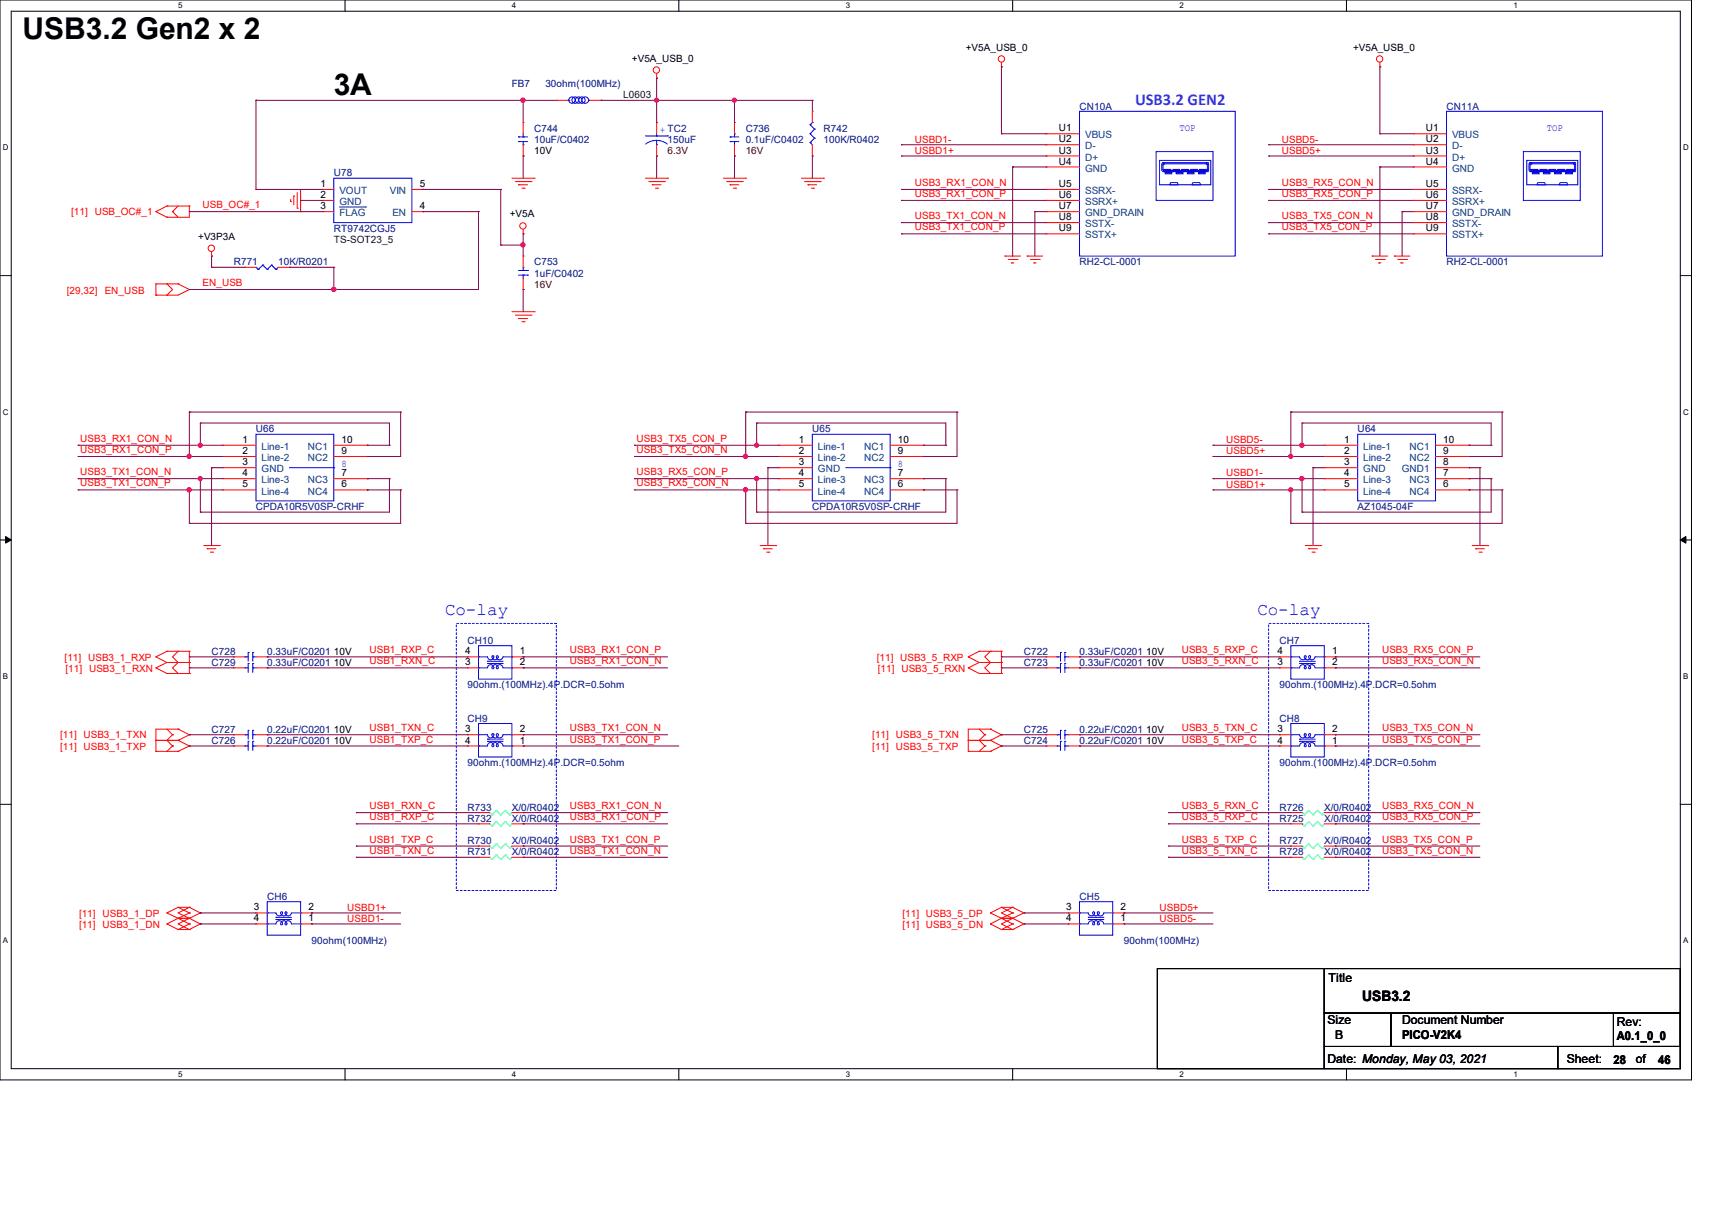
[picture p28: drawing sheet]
<svg xmlns="http://www.w3.org/2000/svg" width="297mm" height="210mm" viewBox="0 0 297 210" stroke-linecap="round" stroke-linejoin="round" font-family="sans-serif">
<defs><g id="words">
<g font-size="5.2">
<text x="3.9" y="6.8">USB3.2 Gen2 x 2</text>
<text x="57.9" y="16.4">3A</text>
</g>
<g font-size="3" fill="#00f">
<text x="77.2" y="106.7">Co-lay</text>
<text x="218.1" y="106.7">Co-lay</text>
</g>
<text font-size="2.9" fill="#8000ff" x="196.9" y="18.2">USB3.2 GEN2</text>
<text font-size="2.5" x="236.3" y="173.6">USB3.2</text>
<g font-size="2.1">
<text x="230.5" y="170.3">Title</text>
<text x="230.3" y="177.6">Size</text>
<text x="243.2" y="177.6">Document Number</text>
<text x="280.5" y="178">Rev:</text>
<text x="230.3" y="184.4">Date: Monday, May 03, 2021</text>
<text x="231.6" y="180.1">B</text>
<text x="243.2" y="180.2">PICO-V2K4</text>
<text x="271.8" y="184.4">Sheet:</text>
<text x="279.9" y="184.4">28</text>
<text x="280.5" y="180.4">A0.1_0_0</text>
<text x="283.8" y="184.4">of</text>
<text x="287.7" y="184.4">46</text>
</g>
<g font-size="1.7">
<text x="109.6" y="10.7">+V5A_USB_0</text>
<text x="167.6" y="8.8">+V5A_USB_0</text>
<text x="234.7" y="8.8">+V5A_USB_0</text>
<text x="183.7" y="22.8">U1</text>
<text x="247.3" y="22.8">U1</text>
<text x="92.7" y="26.7">10V</text>
<text x="183.7" y="24.7">U2</text>
<text x="183.7" y="26.6">U3</text>
<text x="183.7" y="28.5">U4</text>
<text x="247.3" y="24.7">U2</text>
<text x="247.3" y="26.6">U3</text>
<text x="247.3" y="28.5">U4</text>
<text x="55.6" y="34.3">2</text>
<text x="55.6" y="32.4">1</text>
<text x="72.8" y="32.4">5</text>
<text x="183.7" y="32.4">U5</text>
<text x="183.7" y="34.3">U6</text>
<text x="247.3" y="32.4">U5</text>
<text x="247.3" y="34.3">U6</text>
<text x="34.4" y="41.6">+V3P3A</text>
<text x="55.6" y="36.3">3</text>
<text x="72.8" y="36.3">4</text>
<text x="88.4" y="37.7">+V5A</text>
<text x="183.7" y="36.3">U7</text>
<text x="183.7" y="38.2">U8</text>
<text x="183.7" y="40.1">U9</text>
<text x="247.3" y="36.3">U7</text>
<text x="247.3" y="38.2">U8</text>
<text x="247.3" y="40.1">U9</text>
<text x="42.1" y="76.8">1</text>
<text x="59.3" y="76.8">10</text>
<text x="138.6" y="76.8">1</text>
<text x="155.8" y="76.8">10</text>
<text x="233.2" y="76.8">1</text>
<text x="250.4" y="76.8">10</text>
<text x="42.1" y="78.7">2</text>
<text x="42.1" y="80.7">3</text>
<text x="42.1" y="82.6">4</text>
<text x="59.3" y="78.7">9</text>
<text x="59.3" y="82.6">7</text>
<text x="138.6" y="78.7">2</text>
<text x="138.6" y="80.7">3</text>
<text x="138.6" y="82.6">4</text>
<text x="155.8" y="78.7">9</text>
<text x="155.8" y="82.6">7</text>
<text x="233.2" y="78.7">2</text>
<text x="233.2" y="80.7">3</text>
<text x="233.2" y="82.6">4</text>
<text x="250.4" y="78.7">9</text>
<text x="250.4" y="82.6">7</text>
<text x="250.4" y="80.7">8</text>
<text x="42.1" y="84.5">5</text>
<text x="59.3" y="84.5">6</text>
<text x="138.6" y="84.5">5</text>
<text x="155.8" y="84.5">6</text>
<text x="233.2" y="84.5">5</text>
<text x="250.4" y="84.5">6</text>
<text x="57.9" y="113.6">10V</text>
<text x="80.7" y="113.5">4</text>
<text x="90.2" y="113.5">1</text>
<text x="198.8" y="113.6">10V</text>
<text x="221.6" y="113.5">4</text>
<text x="231.1" y="113.5">1</text>
<text x="57.9" y="115.5">10V</text>
<text x="80.7" y="115.4">3</text>
<text x="90.2" y="115.4">2</text>
<text x="198.8" y="115.5">10V</text>
<text x="221.6" y="115.4">3</text>
<text x="231.1" y="115.4">2</text>
<text x="57.9" y="127.1">10V</text>
<text x="57.9" y="129">10V</text>
<text x="80.7" y="128.9">4</text>
<text x="80.7" y="127">3</text>
<text x="90.2" y="127">2</text>
<text x="90.2" y="128.9">1</text>
<text x="198.8" y="127.1">10V</text>
<text x="198.8" y="129">10V</text>
<text x="221.6" y="128.9">4</text>
<text x="221.6" y="127">3</text>
<text x="231.1" y="127">2</text>
<text x="231.1" y="128.9">1</text>
<text x="44" y="159.8">4</text>
<text x="44" y="157.9">3</text>
<text x="53.5" y="157.9">2</text>
<text x="53.5" y="159.8">1</text>
<text x="184.9" y="159.8">4</text>
<text x="184.9" y="157.9">3</text>
<text x="194.4" y="157.9">2</text>
<text x="194.4" y="159.8">1</text>
</g>
<g font-size="1.7" fill="#000080">
<text x="88.8" y="15.2">FB7</text>
<text x="94.6" y="15.2">30ohm(100MHz)</text>
<text x="92.7" y="22.9">C744</text>
<text x="129.4" y="22.9">C736</text>
<text x="142.9" y="22.9">R742</text>
<text x="187.3" y="19">CN10A</text>
<text x="250.9" y="19">CN11A</text>
<text x="92.7" y="24.8">10uF/C0402</text>
<text x="115.8" y="24.8">150uF</text>
<text x="129.4" y="24.8">0.1uF/C0402</text>
<text x="142.9" y="24.8">100K/R0402</text>
<text x="57.9" y="30.6">U78</text>
<text x="57.9" y="40.2">RT9742CGJ5</text>
<text x="40.6" y="46">R771</text>
<text x="48.3" y="46">10K/R0201</text>
<text x="92.7" y="46">C753</text>
<text x="92.7" y="48">1uF/C0402</text>
<text x="187.3" y="46">RH2-CL-0001</text>
<text x="250.9" y="46">RH2-CL-0001</text>
<text x="44.4" y="75">U66</text>
<text x="140.9" y="75">U65</text>
<text x="235.5" y="75">U64</text>
<text x="44.4" y="88.5">CPDA10R5V0SP-CRHF</text>
<text x="140.9" y="88.5">CPDA10R5V0SP-CRHF</text>
<text x="235.5" y="88.5">AZ1045-04F</text>
<text x="36.7" y="113.6">C728</text>
<text x="46.4" y="113.6">0.33uF/C0201</text>
<text x="81.1" y="111.7">CH10</text>
<text x="177.6" y="113.6">C722</text>
<text x="187.3" y="113.6">0.33uF/C0201</text>
<text x="222" y="111.7">CH7</text>
<text x="36.7" y="115.5">C729</text>
<text x="46.4" y="115.5">0.33uF/C0201</text>
<text x="81.1" y="119.4">90ohm.(100MHz).4P.DCR=0.5ohm</text>
<text x="177.6" y="115.5">C723</text>
<text x="187.3" y="115.5">0.33uF/C0201</text>
<text x="222" y="119.4">90ohm.(100MHz).4P.DCR=0.5ohm</text>
<text x="81.1" y="125.2">CH9</text>
<text x="222" y="125.2">CH8</text>
<text x="36.7" y="127.1">C727</text>
<text x="36.7" y="129">C726</text>
<text x="46.4" y="127.1">0.22uF/C0201</text>
<text x="46.4" y="129">0.22uF/C0201</text>
<text x="177.6" y="127.1">C725</text>
<text x="177.6" y="129">C724</text>
<text x="187.3" y="127.1">0.22uF/C0201</text>
<text x="187.3" y="129">0.22uF/C0201</text>
<text x="81.1" y="132.9">90ohm.(100MHz).4P.DCR=0.5ohm</text>
<text x="222" y="132.9">90ohm.(100MHz).4P.DCR=0.5ohm</text>
<text x="81.1" y="140.6">R733</text>
<text x="81.1" y="142.5">R732</text>
<text x="88.8" y="140.6">X/0/R0402</text>
<text x="88.8" y="142.5">X/0/R0402</text>
<text x="222" y="142.5">R725</text>
<text x="222" y="140.6">R726</text>
<text x="229.7" y="142.5">X/0/R0402</text>
<text x="229.7" y="140.6">X/0/R0402</text>
<text x="81.1" y="146.4">R730</text>
<text x="81.1" y="148.3">R731</text>
<text x="88.8" y="146.4">X/0/R0402</text>
<text x="88.8" y="148.3">X/0/R0402</text>
<text x="222" y="146.4">R727</text>
<text x="222" y="148.3">R728</text>
<text x="229.7" y="146.4">X/0/R0402</text>
<text x="229.7" y="148.3">X/0/R0402</text>
<text x="46.4" y="156">CH6</text>
<text x="187.3" y="156">CH5</text>
<text x="54.1" y="163.8">90ohm(100MHz)</text>
<text x="195" y="163.8">90ohm(100MHz)</text>
</g>
<g font-size="1.7" fill="#004000">
<text x="108.1" y="17.1">L0603</text>
<text x="57.9" y="42.2">TS-SOT23_5</text>
</g>
<g font-size="1.7" fill="#00f">
<text x="114.5" y="23">+ TC2</text>
<text x="204.6" y="22.6">TOP</text>
<text x="268.4" y="22.6">TOP</text>
<text x="59.3" y="80.9">8</text>
<text x="155.8" y="80.9">8</text>
</g>
<g font-size="1.7" fill="#400000">
<text x="115.8" y="26.7">6.3V</text>
<text x="129.4" y="26.7">16V</text>
<text x="92.7" y="49.9">16V</text>
</g>
<g font-size="1.7" fill="#f00">
<text x="158.7" y="24.7">USBD1-</text>
<text x="158.7" y="26.7">USBD1+</text>
<text x="222.4" y="24.7">USBD5-</text>
<text x="222.4" y="26.7">USBD5+</text>
<text x="158.7" y="32.3">USB3_RX1_CON_N</text>
<text x="158.7" y="34.2">USB3_RX1_CON_P</text>
<text x="222.4" y="32.3">USB3_RX5_CON_N</text>
<text x="222.4" y="34.2">USB3_RX5_CON_P</text>
<text x="12.4" y="37.3">[11] USB_OC#_1</text>
<text x="35.1" y="36.1">USB_OC#_1</text>
<text x="158.7" y="38">USB3_TX1_CON_N</text>
<text x="158.7" y="40">USB3_TX1_CON_P</text>
<text x="222.4" y="38">USB3_TX5_CON_N</text>
<text x="222.4" y="40">USB3_TX5_CON_P</text>
<text x="11.6" y="51.1">[29,32]</text>
<text x="18.2" y="51.1">EN_USB</text>
<text x="35.1" y="49.6">EN_USB</text>
<text x="13.9" y="76.6">USB3_RX1_CON_N</text>
<text x="110.4" y="76.6">USB3_TX5_CON_P</text>
<text x="212.7" y="76.8">USBD5-</text>
<text x="13.9" y="78.6">USB3_RX1_CON_P</text>
<text x="13.9" y="82.4">USB3_TX1_CON_N</text>
<text x="110.4" y="78.6">USB3_TX5_CON_N</text>
<text x="110.4" y="82.4">USB3_RX5_CON_P</text>
<text x="212.7" y="78.8">USBD5+</text>
<text x="212.7" y="82.6">USBD1-</text>
<text x="13.9" y="84.4">USB3_TX1_CON_P</text>
<text x="110.4" y="84.4">USB3_RX5_CON_N</text>
<text x="212.7" y="84.6">USBD1+</text>
<text x="64.1" y="113.3">USB1_RXP_C</text>
<text x="98.8" y="113.3">USB3_RX1_CON_P</text>
<text x="205" y="113.3">USB3_5_RXP_C</text>
<text x="239.8" y="113.3">USB3_RX5_CON_P</text>
<text x="11.2" y="114.6">[11] USB3_1_RXP</text>
<text x="11.4" y="116.5">[11] USB3_1_RXN</text>
<text x="64.1" y="115.2">USB1_RXN_C</text>
<text x="98.8" y="115.2">USB3_RX1_CON_N</text>
<text x="152.1" y="114.6">[11] USB3_5_RXP</text>
<text x="152.3" y="116.5">[11] USB3_5_RXN</text>
<text x="205" y="115.2">USB3_5_RXN_C</text>
<text x="239.8" y="115.2">USB3_RX5_CON_N</text>
<text x="10.5" y="128.1">[11] USB3_1_TXN</text>
<text x="10.5" y="130">[11] USB3_1_TXP</text>
<text x="64.1" y="126.8">USB1_TXN_C</text>
<text x="64.1" y="128.8">USB1_TXP_C</text>
<text x="98.8" y="126.8">USB3_TX1_CON_N</text>
<text x="98.8" y="128.8">USB3_TX1_CON_P</text>
<text x="151.3" y="128.1">[11] USB3_5_TXN</text>
<text x="151.3" y="130">[11] USB3_5_TXP</text>
<text x="205" y="126.8">USB3_5_TXN_C</text>
<text x="205" y="128.8">USB3_5_TXP_C</text>
<text x="239.8" y="126.8">USB3_TX5_CON_N</text>
<text x="239.8" y="128.8">USB3_TX5_CON_P</text>
<text x="64.1" y="140.3">USB1_RXN_C</text>
<text x="64.1" y="142.3">USB1_RXP_C</text>
<text x="98.8" y="140.3">USB3_RX1_CON_N</text>
<text x="98.8" y="142.3">USB3_RX1_CON_P</text>
<text x="205" y="140.3">USB3_5_RXN_C</text>
<text x="205" y="142.3">USB3_5_RXP_C</text>
<text x="239.8" y="140.3">USB3_RX5_CON_N</text>
<text x="239.8" y="142.3">USB3_RX5_CON_P</text>
<text x="64.1" y="146.1">USB1_TXP_C</text>
<text x="64.1" y="148.1">USB1_TXN_C</text>
<text x="98.8" y="146.1">USB3_TX1_CON_P</text>
<text x="98.8" y="148.1">USB3_TX1_CON_N</text>
<text x="205" y="146.1">USB3_5_TXP_C</text>
<text x="205" y="148.1">USB3_5_TXN_C</text>
<text x="239.8" y="146.1">USB3_TX5_CON_P</text>
<text x="239.8" y="148.1">USB3_TX5_CON_N</text>
<text x="13.7" y="159">[11] USB3_1_DP</text>
<text x="13.7" y="160.9">[11] USB3_1_DN</text>
<text x="60.2" y="157.9">USBD1+</text>
<text x="60.2" y="159.8">USBD1-</text>
<text x="156.6" y="159">[11] USB3_5_DP</text>
<text x="156.6" y="160.9">[11] USB3_5_DN</text>
<text x="201.2" y="159.8">USBD5-</text>
<text x="201.2" y="157.9">USBD5+</text>
</g>
<g font-size="1.7" fill="#004080">
<text x="188.3" y="24">VBUS</text>
<text x="188.3" y="25.9">D-</text>
<text x="188.3" y="27.9">D+</text>
<text x="188.3" y="29.8">GND</text>
<text x="251.9" y="24">VBUS</text>
<text x="251.9" y="25.9">D-</text>
<text x="251.9" y="27.9">D+</text>
<text x="251.9" y="29.8">GND</text>
<text x="58.9" y="35.6">GND</text>
<text x="58.9" y="33.7">VOUT</text>
<text x="67.6" y="33.7">VIN</text>
<text x="188.3" y="33.7">SSRX-</text>
<text x="188.3" y="35.6">SSRX+</text>
<text x="251.9" y="33.7">SSRX-</text>
<text x="251.9" y="35.6">SSRX+</text>
<text x="58.9" y="37.5">FLAG</text>
<text x="68.1" y="37.5">EN</text>
<text x="188.3" y="37.5">GND_DRAIN</text>
<text x="188.3" y="39.4">SSTX-</text>
<text x="188.3" y="41.4">SSTX+</text>
<text x="251.9" y="37.5">GND_DRAIN</text>
<text x="251.9" y="39.4">SSTX-</text>
<text x="251.9" y="41.4">SSTX+</text>
<text x="45.4" y="78">Line-1</text>
<text x="45.4" y="80">Line-2</text>
<text x="45.4" y="81.9">GND</text>
<text x="45.4" y="83.8">Line-3</text>
<text x="53.4" y="80">NC2</text>
<text x="53.4" y="83.8">NC3</text>
<text x="53.4" y="78">NC1</text>
<text x="141.9" y="78">Line-1</text>
<text x="141.9" y="80">Line-2</text>
<text x="141.9" y="81.9">GND</text>
<text x="141.9" y="83.8">Line-3</text>
<text x="149.9" y="80">NC2</text>
<text x="149.9" y="83.8">NC3</text>
<text x="149.9" y="78">NC1</text>
<text x="236.5" y="78">Line-1</text>
<text x="236.5" y="80">Line-2</text>
<text x="236.5" y="81.9">GND</text>
<text x="236.5" y="83.8">Line-3</text>
<text x="243.2" y="81.9">GND1</text>
<text x="244.6" y="80">NC2</text>
<text x="244.6" y="83.8">NC3</text>
<text x="244.6" y="78">NC1</text>
<text x="45.4" y="85.8">Line-4</text>
<text x="53.4" y="85.8">NC4</text>
<text x="141.9" y="85.8">Line-4</text>
<text x="149.9" y="85.8">NC4</text>
<text x="236.5" y="85.8">Line-4</text>
<text x="244.6" y="85.8">NC4</text>
</g>
<g font-size="1.4">
<text x="30.9" y="1.4">5</text>
<text x="88.8" y="1.4">4</text>
<text x="146.7" y="1.4">3</text>
<text x="204.6" y="1.4">2</text>
<text x="262.6" y="1.4">1</text>
<text x=".5" y="26.1">D</text>
<text x="292" y="26.1">D</text>
<text x=".5" y="71.9">C</text>
<text x="292" y="71.9">C</text>
<text x=".5" y="117.8">B</text>
<text x="292" y="117.8">B</text>
<text x=".5" y="163.6">A</text>
<text x="292" y="163.6">A</text>
<text x="30.9" y="186.8">5</text>
<text x="88.8" y="186.8">4</text>
<text x="146.7" y="186.8">3</text>
<text x="204.6" y="186.8">2</text>
<text x="262.6" y="186.8">1</text>
</g>
</g></defs>
<path d="M0 0h293.5v187.3h-293.5zM1.9 1.9h289.6v183.4h-289.6z" fill="none" stroke="#000" stroke-width=".17"/>
<g fill="#fff">
<path d="M30.9 .2h.8v1.5h-.8z"/>
<path d="M30.9 185.5h.8v1.6h-.8z"/>
</g>
<path d="M59.9 0v1.9M59.9 185.3v2" fill="none" stroke="#000" stroke-width=".17"/>
<g fill="#fff">
<path d="M88.8 .2h.8v1.5h-.8z"/>
<path d="M88.8 185.5h.8v1.6h-.8z"/>
</g>
<path d="M117.8 0v1.9M117.8 185.3v2" fill="none" stroke="#000" stroke-width=".17"/>
<g fill="#fff">
<path d="M146.7 .2h.8v1.5h-.8z"/>
<path d="M146.7 185.5h.8v1.6h-.8z"/>
</g>
<path d="M175.7 0v1.9M175.7 185.3v2" fill="none" stroke="#000" stroke-width=".17"/>
<g fill="#fff">
<path d="M204.6 .2h.8v1.5h-.8z"/>
<path d="M204.6 185.5h.8v1.6h-.8z"/>
</g>
<path d="M233.6 0v1.9M233.6 185.3v2" fill="none" stroke="#000" stroke-width=".17"/>
<g fill="#fff">
<path d="M262.6 .2h.7v1.5h-.7z"/>
<path d="M262.6 185.5h.7v1.6h-.7z"/>
<path d="M.5 24.8h1v1.6h-1z"/>
<path d="M292 24.8h1v1.6h-1z"/>
<path d="M.5 70.7h1v1.5h-1z"/>
<path d="M292 70.7h1v1.5h-1z"/>
</g>
<path d="M0 47.8h1.9M291.5 47.8h2" fill="none" stroke="#000" stroke-width=".17"/>
<g fill="#fff">
<path d="M.5 116.5h.9v1.6h-.9z"/>
<path d="M292 116.5h.9v1.6h-.9z"/>
</g>
<path d="M0 93.6h1.9M291.5 93.6h2" fill="none" stroke="#000" stroke-width=".17"/>
<path d="M1 93l.9 .6-.9 .6zM291.5 93.6l1-.6v1.2z" fill="#000" stroke="#000" stroke-width=".17"/>
<g fill="#fff">
<path d="M.5 162.4h.9v1.5h-.9z"/>
<path d="M292 162.4h.9v1.5h-.9z"/>
</g>
<path d="M0 139.5h1.9M291.5 139.5h2M200.8 168h28.9v17.3h-28.9zM229.7 175.7h11.6v5.8h-11.6zM229.7 168h61.8v7.7h-61.8zM241.3 175.7h50.2v5.8h-50.2zM279.9 175.7h11.6v5.8h-11.6zM229.7 181.5h40.6v3.8h-40.6zM270.3 181.5h21.2v3.8h-21.2z" fill="none" stroke="#000" stroke-width=".17"/>
<path d="M79.2 108.1h17.3v46.3h-17.3zM220.1 108.1h17.3v46.3h-17.3z" fill="none" stroke="#00f" stroke-width=".17" stroke-dasharray=".3 .3"/>
<g fill="none" stroke="#f00" stroke-width=".17">
<path d="M96.5 17.4h.1M96.5 17.4h2M102.3 17.4h2M104.3 17.4h.1M113.9 13.5h.1M113.9 12.7v.8M140.9 19.3h.1M140.9 19.3v2M173.7 11.6h.1M173.7 10.8v.8M239.4 11.6h.1M239.4 10.8v.8"/>
<path d="M27.1 36.7h.1M27.1 36.7l1.9 1M29 37.7h.1M29 35.7h.1M29 35.7h3.9M29 35.7l-1.9 1M29.9 36.7h.1M29.9 36.7l1 1M30.9 35.7l-1 1M32.9 35.7h.1M32.9 35.7v2h-3.9M50.4 35h.1"/>
<path d="M50.4 34.6v.4M51 34h.1M51 34v1.5M51.6 36.1h.1M51.6 33.4v2.7M52.2 36.7h.1M52.2 32.9v3.8M56 36.7h.1M56 34.8h.1M56 32.9h.1M56 32.9h1.9M56 34.8h1.9"/>
<path d="M56 36.7h1.9M71.5 32.9h1.9M71.5 36.7h1.9M73.4 36.7h.1M73.4 32.9h.1M88.8 30.9h3.9M89.4 31.5h2.7M90 32h.1M90 32h1.5M90.6 32.6h.3M90.8 21.3h.1M90.8 27.1h.1"/>
<path d="M90.8 21.3v1.9M90.8 25.1v2M90.8 39.8v.8M90.9 32.6h.1M92.1 31.5h.1M92.7 30.9h.1M112 30.9h3.8M112.6 31.5h2.7M113.2 32h.1M113.2 32h1.5M113.7 32.6h.4M113.9 21.3h.1"/>
<path d="M113.9 27.1h.1M113.9 21.3v1.9M113.9 25.1v2M114.1 32.6h.1M115.3 31.5h.1M115.8 30.9h.1M125.5 30.9h3.9M126.1 31.5h2.7M126.7 32h.1M126.7 32h1.5M127.2 32.6h.4M127.4 27.1h.1"/>
<path d="M127.4 21.3h.1M127.4 21.3v1.9M127.4 25.1v2M127.6 32.6h.1M128.8 31.5h.1M129.4 30.9h.1M139 30.9h3.9M139.6 31.5h2.7M140.2 32h.1M140.2 32h1.5M140.8 32.6h.3M140.9 27.1h.1"/>
<path d="M140.9 25.1v2M141.1 32.6h.1M142.3 31.5h.1M142.9 30.9h.1M181.5 23.2h.1M181.5 25.1h.1M181.5 27.1h.1M181.5 29h.1M181.5 32.9h.1M181.5 34.8h.1M181.5 36.7h.1M181.5 38.6h.1"/>
<path d="M181.5 23.2h5.8M181.5 25.1h5.8M181.5 27.1h5.8M181.5 29h5.8M181.5 32.9h5.8M181.5 34.8h5.8M181.5 36.7h5.8M181.5 38.6h5.8M245.2 23.2h.1M245.2 25.1h.1M245.2 27.1h.1M245.2 29h.1"/>
<path d="M245.2 32.9h.1M245.2 34.8h.1M245.2 36.7h.1M245.2 38.6h.1M245.2 23.2h5.8M245.2 25.1h5.8M245.2 27.1h5.8M245.2 29h5.8M245.2 32.9h5.8M245.2 34.8h5.8M245.2 36.7h5.8M245.2 38.6h5.8"/>
<path d="M27.1 51.2h.1M27.1 49.2h.1M27.1 49.2h3.8M27.1 49.2v2M29 51.2h.1M29 49.2h.1M29 49.2l.9 1-.9 1M30.9 49.2h.1M30.9 49.2l2 1M32.9 50.2h.1M32.9 50.2l-2 1h-3.8M36.7 44.4h.1"/>
<path d="M36.7 43.6v.8M42.5 46.4h.1M42.5 46.4h1.9M48.3 46.4h1.9M50.2 46.4h.1M88.8 54.1h3.9M89.4 54.7h2.7M90 55.2h.1M90 55.2h1.5M90.6 55.8h.3M90.8 40.6h.1M90.8 50.2h.1"/>
<path d="M90.8 44.4h.1M90.8 44.4v2M90.8 48.3v1.9M90.9 55.8h.1M92.1 54.7h.1M92.7 54.1h.1M174.3 44.4h.1M174.3 44.4h2.7M174.9 45h1.5M175.5 45.6h.1M175.5 45.6h.4M176.4 45h.1"/>
<path d="M178.2 44.4h.1M178.2 44.4h2.7M178.8 45h1.5M179.4 45.6h.1M179.4 45.6h.3M180.3 45h.1M181.5 40.6h.1M181.5 40.6h5.8M238 44.4h.1M238 44.4h2.7M238.6 45h1.6M239.2 45.6h.1"/>
<path d="M239.2 45.6h.4M240.2 45h.1M241.9 44.4h.1M241.9 44.4h2.7M242.5 45h1.5M243 45.6h.1M243 45.6h.5M244 45h.1M245.2 40.6h.1M245.2 40.6h5.8M38.6 77.2h.1M38.6 79.2h.1"/>
<path d="M38.6 77.2h5.8M38.6 79.2h5.8M57.9 77.2h5.8M57.9 79.2h5.8M63.7 79.2h.1M63.7 77.2h.1M135.1 77.2h.1M135.1 79.2h.1M135.1 77.2h5.8M135.1 79.2h5.8M154.4 77.2h5.8M154.4 79.2h5.8"/>
<path d="M160.2 79.2h.1M160.2 77.2h.1M229.7 77.2h.1M229.7 79.2h.1M229.7 77.2h5.8M229.7 79.2h5.8M249 77.2h5.8M249 79.2h5.8M254.8 79.2h.1M254.8 77.2h.1M35.3 94.6h2.8M35.9 95.2h.1"/>
<path d="M35.9 95.2h1.6M36.5 95.8h.4M36.9 95.8h.1M38.1 94.6h.1M38.6 81.1h.1M38.6 83h.1M38.6 85h.1M38.6 81.1h5.8M38.6 83h5.8M38.6 85h5.8M57.9 83h5.8M57.9 85h5.8"/>
<path d="M63.7 83h.1M63.7 85h.1M131.9 94.6h2.7M132.5 95.2h.1M132.5 95.2h1.5M133 95.8h.4M133.4 95.8h.1M134.6 94.6h.1M135.1 81.1h.1M135.1 83h.1M135.1 85h.1M135.1 81.1h5.8"/>
<path d="M135.1 83h5.8M135.1 85h5.8M154.4 83h5.8M154.4 85h5.8M160.2 83h.1M160.2 85h.1M226.4 94.6h2.8M227 95.2h.1M227 95.2h1.6M227.6 95.8h.4M228 95.8h.1M229.2 94.6h.1"/>
<path d="M229.7 81.1h.1M229.7 83h.1M229.7 85h.1M229.7 81.1h5.8M229.7 83h5.8M229.7 85h5.8M249 81.1h5.8M249 83h5.8M249 85h5.8M254.8 83h.1M254.8 85h.1M254.8 81.1h.1"/>
<path d="M255.4 94.6h2.7M256 95.2h.1M256 95.2h1.5M256.6 95.8h.4M257 95.8h.1M258.1 94.6h.1M27.1 113.9h.1M27.1 115.8h.1M27.1 113.9l1.9 1M27.1 115.8l1.9 1h3.9M29 112.9h.1M29 114.9h.1"/>
<path d="M29 114.9h3.9M29 112.9l-1.9 1M29 112.9h3.9M29 114.9l-1.9 .9M30.9 114.9h.1M30.9 112.9h.1M30.9 116.8h.1M30.9 112.9l-1 1 1 1M30.9 114.9l-1 .9 1 1M32.9 114.9h.1M32.9 112.9h.1M32.9 116.8h.1"/>
<path d="M32.9 112.9v3.9M40.6 113.9h.1M40.6 115.8h.1M40.6 115.8h1.9M40.6 113.9h1.9M44.4 115.8h2M44.4 113.9h2M46.4 113.9h.1M46.4 115.8h.1M81.1 113.9h.1M81.1 115.8h.1M81.1 115.8h1.9"/>
<path d="M81.1 113.9h1.9M88.8 115.8h2M88.8 113.9h2M90.8 115.8h.1M90.8 113.9h.1M168 113.9h.1M168 115.8h.1M168 115.8l1.9 1h3.8M168 113.9l1.9 1M169.9 112.9h.1M169.9 114.9h.1M169.9 114.9h3.8"/>
<path d="M169.9 112.9h3.8M169.9 112.9l-1.9 1M169.9 114.9l-1.9 .9M171.8 114.9h.1M171.8 112.9h.1M171.8 116.8h.1M171.8 112.9l-.9 1 .9 1M171.8 114.9l-.9 .9 .9 1M173.7 114.9h.1M173.7 112.9h.1M173.7 116.8h.1M173.7 112.9v3.9"/>
<path d="M181.5 113.9h.1M181.5 115.8h.1M181.5 115.8h1.9M181.5 113.9h1.9M185.3 115.8h2M185.3 113.9h2M187.3 113.9h.1M187.3 115.8h.1M222 113.9h.1M222 115.8h.1M222 115.8h1.9M222 113.9h1.9"/>
<path d="M229.7 115.8h1.9M229.7 113.9h1.9M231.6 115.8h.1M231.6 113.9h.1M27.1 128.4h.1M27.1 130.3h.1M27.1 128.4h3.8M27.1 130.3h3.8M29 126.4l.9 1M29.9 127.4h.1M29.9 129.4h.1M29.9 127.4l-.9 1 .9 1"/>
<path d="M29.9 129.4l-.9 .9M30.9 126.4h.1M30.9 128.4h.1M30.9 130.3h.1M30.9 126.4h-3.8v3.9M30.9 126.4l2 1M30.9 128.4l2 1M32.9 127.4h.1M32.9 129.4h.1M32.9 127.4l-2 1M32.9 129.4l-2 .9M40.6 127.4h.1"/>
<path d="M40.6 129.4h.1M40.6 127.4h1.9M40.6 129.4h1.9M44.4 127.4h2M44.4 129.4h2M46.4 127.4h.1M46.4 129.4h.1M81.1 129.4h.1M81.1 127.4h.1M81.1 127.4h1.9M81.1 129.4h1.9M88.8 127.4h2"/>
<path d="M88.8 129.4h2M90.8 127.4h.1M90.8 129.4h.1M168 128.4h.1M168 130.3h.1M168 128.4h3.8M168 130.3h3.8M169.9 126.4l1 1M170.9 127.4h.1M170.9 129.4h.1M170.9 127.4l-1 1 1 1M170.9 129.4l-1 .9"/>
<path d="M171.8 126.4h.1M171.8 128.4h.1M171.8 130.3h.1M171.8 126.4h-3.8v3.9M171.8 126.4l1.9 1M171.8 128.4l1.9 1M173.7 127.4h.1M173.7 129.4h.1M173.7 127.4l-1.9 1M173.7 129.4l-1.9 .9M181.5 127.4h.1M181.5 129.4h.1"/>
<path d="M181.5 127.4h1.9M181.5 129.4h1.9M185.3 127.4h2M185.3 129.4h2M187.3 127.4h.1M187.3 129.4h.1M222 129.4h.1M222 127.4h.1M222 127.4h1.9M222 129.4h1.9M229.7 127.4h1.9M229.7 129.4h1.9"/>
<path d="M231.6 127.4h.1M231.6 129.4h.1M29 158.3h.1M29 158.3l1.9 1M30.9 157.4h.1M30.9 159.3h.1M30.9 157.4h2M30.9 157.4l-1.9 .9M30.9 159.3h2M30.9 157.4l2 .9M30.9 159.3l-1.9 .9M30.9 159.3l2 .9"/>
<path d="M32.9 159.3h.1M32.9 157.4h.1M32.9 158.3h.1M32.9 157.4l1.9 .9M32.9 157.4l-2 .9 2 1M32.9 158.3l-2 1M32.9 159.3l1.9 .9M32.9 159.3l-2 .9 2 1M34.8 158.3h.1M34.8 158.3l-1.9 1M44.4 158.3h.1M44.4 158.3h2"/>
<path d="M52.2 158.3h1.9M54.1 158.3h.1M83 146.7h.1M83 148.7h.1M83 140.9h.1M83 142.9h.1M83 142.9h2M83 146.7h2M83 148.7h2M83 140.9h2M88.8 142.9h2M88.8 146.7h2"/>
<path d="M88.8 148.7h2M88.8 140.9h2M90.8 146.7h.1M90.8 148.7h.1M90.8 140.9h.1M90.8 142.9h.1M171.8 158.3h.1M171.8 158.3l1.9 1M173.7 157.4h.1M173.7 159.3h.1M173.7 157.4h2M173.7 159.3h2"/>
<path d="M173.7 157.4l-1.9 .9M173.7 157.4l2 .9M173.7 159.3l-1.9 .9M173.7 159.3l2 .9M175.7 159.3h.1M175.7 157.4h.1M175.7 158.3h.1M175.7 157.4l1.9 .9M175.7 157.4l-2 .9 2 1M175.7 158.3l-2 1M175.7 159.3l1.9 .9M175.7 159.3l-2 .9 2 1"/>
<path d="M177.6 158.3h.1M177.6 158.3l-1.9 1M185.3 158.3h.1M185.3 158.3h2M193 158.3h2M195 158.3h.1M223.9 142.9h.1M223.9 146.7h.1M223.9 148.7h.1M223.9 140.9h.1M223.9 142.9h2M223.9 146.7h2"/>
<path d="M223.9 148.7h2M223.9 140.9h2M229.7 142.9h1.9M229.7 146.7h1.9M229.7 148.7h1.9M229.7 140.9h1.9M231.6 142.9h.1M231.6 146.7h.1M231.6 148.7h.1M231.6 140.9h.1M29 160.2h.1M29 160.2l1.9 1"/>
<path d="M30.9 161.2h.1M30.9 161.2h2M32.9 161.2h.1M32.9 160.2h.1M32.9 160.2l-2 1M34.8 160.2h.1M34.8 160.2l-1.9 1M44.4 160.2h.1M44.4 160.2h2M52.2 160.2h1.9M54.1 160.2h.1M171.8 160.2h.1"/>
<path d="M171.8 160.2l1.9 1M173.7 161.2h.1M173.7 161.2h2M175.7 161.2h.1M175.7 160.2h.1M175.7 160.2l-2 1M177.6 160.2h.1M177.6 160.2l-1.9 1M185.3 160.2h.1M185.3 160.2h2M193 160.2h2M195 160.2h.1"/>
<circle cx="113.9" cy="12.1" r=".55"/>
<circle cx="173.7" cy="10.2" r=".55"/>
<circle cx="239.4" cy="10.2" r=".55"/>
<circle cx="90.7" cy="39.2" r=".55"/>
<circle cx="36.7" cy="43.1" r=".55"/>
</g>
<g fill="none" stroke="#00ff80" stroke-width=".17">
<path d="M85 146.7h.1M85 148.7h.1M85 140.9h.1M85 142.9h.1M85 146.7l.3 .4M85 148.7l.3 .4M85 140.9l.3 .4M85 142.9l.3 .4M85.3 147.1h.1M85.3 149.1h.1M85.3 141.3h.1M85.3 143.3h.1"/>
<path d="M86.1 146.3h.1M86.1 148.3h.1M86.1 140.5h.1M86.1 142.5h.1M86.1 146.3l-.8 .8M86.1 146.3l.8 .8M86.1 148.3l-.8 .8M86.1 148.3l.8 .8M86.1 140.5l-.8 .8M86.1 140.5l.8 .8M86.1 142.5l-.8 .8M86.1 142.5l.8 .8"/>
<path d="M86.9 147.1h.1M86.9 149.1h.1M86.9 141.3h.1M86.9 143.3h.1M87.7 146.3h.1M87.7 148.3h.1M87.7 140.5h.1M87.7 142.5h.1M87.7 146.3l.7 .8M87.7 146.3l-.8 .8M87.7 148.3l.7 .8M87.7 148.3l-.8 .8"/>
<path d="M87.7 140.5l.7 .8M87.7 140.5l-.8 .8M87.7 142.5l.7 .8M87.7 142.5l-.8 .8M88.4 147.1h.1M88.4 149.1h.1M88.4 141.3h.1M88.4 143.3h.1M88.8 146.7l-.4 .4M88.8 148.7l-.4 .4M88.8 140.9l-.4 .4M88.8 142.9l-.4 .4"/>
<path d="M225.9 142.9h.1M225.9 146.7h.1M225.9 148.7h.1M225.9 140.9h.1M225.9 142.9l.4 .4M225.9 146.7l.4 .4M225.9 148.7l.4 .4M225.9 140.9l.4 .4M226.3 143.3h.1M226.3 147.1h.1M226.3 149.1h.1M226.3 141.3h.1"/>
<path d="M227 142.5h.1M227 146.3h.1M227 148.3h.1M227 140.5h.1M227 142.5l-.7 .8M227 142.5l.8 .8M227 146.3l-.7 .8M227 146.3l.8 .8M227 148.3l-.7 .8M227 148.3l.8 .8M227 140.5l-.7 .8M227 140.5l.8 .8"/>
<path d="M227.8 143.3h.1M227.8 147.1h.1M227.8 149.1h.1M227.8 141.3h.1M228.6 142.5h.1M228.6 146.3h.1M228.6 148.3h.1M228.6 140.5h.1M228.6 142.5l.8 .8M228.6 142.5l-.8 .8M228.6 146.3l.8 .8M228.6 146.3l-.8 .8"/>
<path d="M228.6 148.3l.8 .8M228.6 148.3l-.8 .8M228.6 140.5l.8 .8M228.6 140.5l-.8 .8M229.4 143.3h.1M229.4 147.1h.1M229.4 149.1h.1M229.4 141.3h.1M229.7 142.9l-.3 .4M229.7 146.7l-.3 .4M229.7 148.7l-.3 .4M229.7 140.9l-.3 .4"/>
</g>
<g fill="none" stroke="#00f" stroke-width=".17">
<path d="M98.5 17.4h.2M98.7 17.4h.1M102.2 17.4h.1M187.3 19.3h27v25.1h-27zM251 19.3h27v25.1h-27zM57.9 30.9h13.6v7.7h-13.6zM90 24.6h.1M90 23.7h.1M90 24.6h1.5M90 23.7h1.5M90.8 25.1h.1M90.8 23.7h.1"/>
<path d="M90.8 23.2v.5M90.8 24.6v.5M112 23.6h3.8M113.9 25.1h.1M113.9 23.6h.1M113.9 24.3l-.8 .1-1.1 .6M113.9 24.3l1.2 .3 .7 .4M113.9 23.2v.4M113.9 24.3v.8M115.8 23.6h.1M126.7 23.7h.1M126.7 24.6h.1"/>
<path d="M126.7 24.6h1.5M126.7 23.7h1.5M127.4 23.2h.1M127.4 24.6h.1M127.4 23.2v.5M127.4 24.6v.5M140.5 21.6h.1M140.5 24.7h.1M140.5 23.2h.1M140.5 21.6l.8 .8M140.5 24.7l.4 .4M140.5 23.2l.8 .8"/>
<path d="M140.9 21.3h.1M140.9 21.3l-.4 .3M141.3 24h.1M141.3 22.4h.1M141.3 24l-.8 .7M141.3 22.4l-.8 .8M200.6 26.3h9.8v8.5h-9.8zM201.2 27.8h8.9v4.2h-8.9zM201.8 29.4h.1M201.8 28.6h.1M201.8 28.2h.1M201.8 29.4l.1 .1"/>
<path d="M201.8 28.6v.8M201.8 28.2l.1 .2M201.8 28.2h7.7l.2 .2v1.1l-.2 .3h-7.7l-.3-.3v-1.1zM201.9 29.5h.1M201.9 28.4h.1M201.9 29.5h7.4M201.9 29.5l-.1 .3h7.7M201.9 28.4h7.4M201.9 28.4l-.1 .2M203.1 31.7h1.2l.1 .3h-1.5zM203.1 29.5h.1M203.1 29.5l.2 .3"/>
<path d="M203.3 29.8h.1M203.5 29.5h.1M203.5 29.5l-.2 .3M204.6 29.5h.1M204.6 29.5l.3 .3M204.9 29.8h.1M205 29.5h.1M205 29.5l-.1 .3M206.2 29.5h.1M206.2 29.5l.2 .3M206.4 29.8h.1M206.6 29.5h.1"/>
<path d="M206.6 29.5l-.2 .3M207 31.7h1.1l.2 .3h-1.5zM207.7 29.5h.1M207.7 29.5l.2 .3M207.9 29.8h.1M208.1 29.5h.1M208.1 29.5l-.2 .3M209.3 29.5h.1M209.3 28.4h.1M209.3 29.5l.2 .3M209.3 28.4l.2 .2M209.5 29.8h.1"/>
<path d="M209.5 28.6h.1M209.5 29.4h.1M209.5 28.2h.1M209.5 28.6v.8M209.5 29.4l-.2 .1M209.5 28.2l-.2 .2M264.3 26.3h9.9v8.5h-9.9zM264.9 27.8h8.8v4.2h-8.8zM265.4 28.2h7.8l.1 .2v1.1l-.1 .3h-7.8l-.1-.3v-1.1zM265.4 29.4h.1M265.4 28.6h.1M265.4 28.2h.1"/>
<path d="M265.4 28.2l.2 .2M265.4 29.4l.2 .1M265.4 28.6v.8M265.6 29.5h.1M265.6 28.4h.1M265.6 29.5h7.4M265.6 29.5l-.2 .3h7.8M265.6 28.4l-.2 .2M265.6 28.4h7.4M266.8 31.7h1.2l.1 .3h-1.5zM266.8 29.5h.1M266.8 29.5l.2 .3"/>
<path d="M267 29.8h.1M267.2 29.5h.1M267.2 29.5l-.2 .3M268.4 29.5h.1M268.4 29.5l.1 .3M268.5 29.8h.1M268.7 29.5h.1M268.7 29.5l-.2 .3M269.9 29.5h.1M269.9 29.5l.2 .3M270.1 29.8h.1M270.3 29.5h.1"/>
<path d="M270.3 29.5l-.2 .3M270.7 31.7h1.1l.2 .3h-1.5zM271.4 29.5h.1M271.4 29.5l.2 .3M271.6 29.8h.1M271.8 29.5h.1M271.8 29.5l-.2 .3M273 29.5h.1M273 28.4h.1M273 29.5l.2 .3M273 28.4l.2 .2M273.2 29.8h.1"/>
<path d="M273.2 28.6h.1M273.2 29.4h.1M273.2 28.2h.1M273.2 28.2l-.2 .2M273.2 28.6v.8M273.2 29.4l-.2 .1M44.4 46.4h.1M44.4 46.4l.4 .3M44.8 46.7h.1M45.6 46h.1M45.6 46l-.8 .7M45.6 46l.8 .7"/>
<path d="M46.4 46.7h.1M47.1 46h.1M47.1 46l.8 .7M47.1 46l-.7 .7M47.9 46.7h.1M48.3 46.4l-.4 .3M90 46.9h1.5M90 47.7h1.5M90.8 46.4h.1M90.8 47.7h.1M90.8 46.4v.5M90.8 47.7v.6"/>
<path d="M91.5 46.9h.1M91.5 47.7h.1M44.4 75.3h13.5v11.6h-13.5zM140.9 75.3h13.5v11.6h-13.5zM235.5 75.3h13.5v11.6h-13.5zM50.2 81.1h7.7M57.9 81.1h.1M146.7 81.1h7.7M154.4 81.1h.1M42.5 113.9h.1M42.5 115.8h.1M42.5 113.9h.6"/>
<path d="M42.5 115.8h.6M43.1 113.2h.1M43.1 115.1h.1M43.1 113.2v1.5M43.1 115.1v1.5M43.9 113.2h.1M43.9 113.9h.1M43.9 115.1h.1M43.9 115.8h.1M43.9 113.9h.5M43.9 115.8h.5M43.9 113.2v1.5"/>
<path d="M43.9 115.1v1.5M83 112h5.8v5.8h-5.8zM83 115.8h1.6a.53 .53 0 0 1 .6-.5 .53 .53 0 0 1 .4 .6h-.2a.52 .52 0 0 1 .5-.6 .52 .52 0 0 1 .5 .6l-.1 .1-.2-.2a.57 .57 0 0 1 .6-.5 .57 .57 0 0 1 .5 .5M83 115.8h.1M83 113.9h.1M84.6 115.1h.1M84.6 114.7h.1M84.6 115.1h2.7M84.6 114.7h2.7M85.7 113.9a.55 .55 0 0 1-.6 .5 .55 .55 0 0 1-.5-.5h-1.6M85.7 113.9l-.1-.1h-.2a.54 .54 0 0 0 .4 .7 .54 .54 0 0 0 .6-.6M86.4 113.9v-.1h-.2a.56 .56 0 0 0 .4 .7 .56 .56 0 0 0 .6-.6"/>
<path d="M87.3 113.9h1.5M87.3 115.8h1.5M88.8 113.9h.1M88.8 115.8h.1M183.4 113.9h.1M183.4 115.8h.1M183.4 113.9h.6M183.4 115.8h.6M184 113.2h.1M184 115.1h.1M184 113.2v1.5M184 115.1v1.5"/>
<path d="M184.7 113.2h.1M184.7 113.9h.1M184.7 115.1h.1M184.7 115.8h.1M184.7 113.9h.6M184.7 115.8h.6M184.7 113.2v1.5M184.7 115.1v1.5M223.9 112h5.8v5.8h-5.8zM223.9 115.8h1.6a.55 .55 0 0 1 .6-.5 .55 .55 0 0 1 .5 .6h-.3a.52 .52 0 0 1 .5-.6 .52 .52 0 0 1 .5 .6h-.2a.54 .54 0 0 1 .4-.6 .54 .54 0 0 1 .6 .5M223.9 115.8h.1M223.9 113.9h.1"/>
<path d="M223.9 113.9h1.6M225.5 115.1h.1M225.5 114.7h.1M225.5 115.1h2.7M225.5 114.7h2.7M226.6 113.9a.57 .57 0 0 1-.6 .5 .57 .57 0 0 1-.5-.5M226.6 113.9v-.1h-.3a.54 .54 0 0 0 .5 .7 .54 .54 0 0 0 .6-.6M227.4 113.9l-.1-.1h-.2a.54 .54 0 0 0 .4 .7 .54 .54 0 0 0 .6-.6M228.2 113.9h1.5M228.2 115.8h1.5M229.7 113.9h.1M229.7 115.8h.1"/>
<path d="M42.5 127.4h.1M42.5 129.4h.1M42.5 129.4h.6M42.5 127.4h.6M43.1 126.7h.1M43.1 128.6h.1M43.1 126.7v1.5M43.1 128.6v1.5M43.9 126.7h.1M43.9 127.4h.1M43.9 128.6h.1M43.9 129.4h.1"/>
<path d="M43.9 129.4h.5M43.9 127.4h.5M43.9 126.7v1.5M43.9 128.6v1.5M83 125.5h5.8v5.8h-5.8zM83 127.4h.1M83 129.4h.1M84.6 128.2h.1M84.6 128.6h.1M84.6 128.2h2.7M84.6 128.6h2.7M87.2 129.4a.55 .55 0 0 0-.5-.6 .55 .55 0 0 0-.5 .7h.2a.51 .51 0 0 0-.5-.7 .51 .51 0 0 0-.5 .7h.2a.53 .53 0 0 0-.4-.7 .53 .53 0 0 0-.6 .6h-1.6"/>
<path d="M87.2 127.4a.56 .56 0 0 1-.6 .6 .56 .56 0 0 1-.4-.7h.2a.53 .53 0 0 1-.5 .7 .53 .53 0 0 1-.5-.7h.2a.54 .54 0 0 1-.4 .7 .54 .54 0 0 1-.6-.6h-1.6M87.3 129.4h1.5M87.3 127.4h1.5M88.8 129.4h.1M88.8 127.4h.1M183.4 127.4h.1M183.4 129.4h.1M183.4 129.4h.6M183.4 127.4h.6M184 126.7h.1M184 128.6h.1M184 126.7v1.5"/>
<path d="M184 128.6v1.5M184.7 126.7h.1M184.7 127.4h.1M184.7 128.6h.1M184.7 129.4h.1M184.7 129.4h.6M184.7 127.4h.6M184.7 126.7v1.5M184.7 128.6v1.5M223.9 125.5h5.8v5.8h-5.8zM223.9 127.4h.1M223.9 129.4h.1"/>
<path d="M223.9 129.4h1.6M225.5 128.2h.1M225.5 128.6h.1M225.5 128.2h2.7M225.5 128.6h2.7M228.1 129.4a.53 .53 0 0 0-.5-.6 .53 .53 0 0 0-.5 .7h.2a.51 .51 0 0 0-.5-.7 .51 .51 0 0 0-.5 .7l.3-.1a.57 .57 0 0 0-.6-.6 .57 .57 0 0 0-.5 .6M228.1 127.4a.54 .54 0 0 1-.6 .6 .54 .54 0 0 1-.4-.7h.2a.53 .53 0 0 1-.5 .7 .53 .53 0 0 1-.5-.7h.3a.56 .56 0 0 1-.5 .7 .56 .56 0 0 1-.6-.6h-1.6M228.2 129.4h1.5M228.2 127.4h1.5M229.7 129.4h.1M229.7 127.4h.1M46.4 156.4h5.8v5.8h-5.8z"/>
<path d="M46.4 158.3h.1M47.9 159.1h.1M47.9 159.5h.1M47.9 159.1h2.7M47.9 159.5h2.7M50.5 158.3a.53 .53 0 0 1-.6 .5 .53 .53 0 0 1-.4-.6h.2a.52 .52 0 0 1-.5 .6 .52 .52 0 0 1-.5-.6h.3a.56 .56 0 0 1-.5 .7 .56 .56 0 0 1-.6-.6h-1.5M50.6 158.3h1.6M52.2 158.3h.1M187.3 156.4h5.7v5.8h-5.7zM187.3 158.3h.1M188.8 159.1h.1M188.8 159.5h.1"/>
<path d="M188.8 159.1h2.7M188.8 159.5h2.7M191.5 158.3a.53 .53 0 0 1-.6 .5 .53 .53 0 0 1-.5-.6h.3a.54 .54 0 0 1-.6 .6 .54 .54 0 0 1-.5-.6h.3a.54 .54 0 0 1-.5 .7 .54 .54 0 0 1-.6-.6h-1.5M191.5 158.3h1.5M193 158.3h.1M46.4 160.2h1.5a.55 .55 0 0 1 .6-.5 .55 .55 0 0 1 .5 .7h-.3a.52 .52 0 0 1 .5-.7 .52 .52 0 0 1 .5 .7h-.2a.54 .54 0 0 1 .4-.7 .54 .54 0 0 1 .6 .5M46.4 160.2h.1M50.6 160.2h1.6M52.2 160.2h.1M187.3 160.2h1.5a.53 .53 0 0 1 .6-.5 .53 .53 0 0 1 .5 .7h-.3a.54 .54 0 0 1 .5-.7 .54 .54 0 0 1 .6 .7h-.3a.54 .54 0 0 1 .5-.7 .54 .54 0 0 1 .6 .5M187.3 160.2h.1M191.5 160.2h1.5"/>
<path d="M193 160.2h.1"/>
<circle cx="99.2" cy="17.4" r=".55"/>
<circle cx="99.8" cy="17.4" r=".56"/>
<circle cx="100.4" cy="17.4" r=".55"/>
<circle cx="101" cy="17.4" r=".55"/>
<circle cx="101.5" cy="17.4" r=".56"/>
</g>
<g fill="#00f" stroke="#00f" stroke-width=".17">
<path d="M267.8 29.8h1.1v.3h-1.1z" fill-rule="evenodd"/>
<path d="M269.7 29.8h1.1v.3h-1.1z" fill-rule="evenodd"/>
<path d="M271.6 29.8h1.2v.3h-1.2z" fill-rule="evenodd"/>
<path d="M265.9 29.8h1.1v.3h-1.1z" fill-rule="evenodd"/>
<path d="M265.6 29.4h1.2v.1h-1.2z" fill-rule="evenodd"/>
<path d="M267.2 29.4h1.2v.1h-1.2z" fill-rule="evenodd"/>
<path d="M268.7 29.4h1.2v.1h-1.2z" fill-rule="evenodd"/>
<path d="M270.3 29.4h1.1v.1h-1.1z" fill-rule="evenodd"/>
<path d="M271.8 29.4h1.2v.1h-1.2z" fill-rule="evenodd"/>
<path d="M204 29.8h1.2v.3h-1.2z" fill-rule="evenodd"/>
<path d="M206 29.8h1.1v.3h-1.1z" fill-rule="evenodd"/>
<path d="M207.9 29.8h1.2v.3h-1.2z" fill-rule="evenodd"/>
<path d="M202.1 29.8h1.2v.3h-1.2z" fill-rule="evenodd"/>
<path d="M201.9 29.4h1.2v.1h-1.2z" fill-rule="evenodd"/>
<path d="M203.5 29.4h1.1v.1h-1.1z" fill-rule="evenodd"/>
<path d="M205 29.4h1.2v.1h-1.2z" fill-rule="evenodd"/>
<path d="M206.6 29.4h1.1v.1h-1.1z" fill-rule="evenodd"/>
<path d="M208.1 29.4h1.2v.1h-1.2z" fill-rule="evenodd"/>
</g>
<path d="M58.9 35.9h4.5M63.4 35.9h.1" fill="none" stroke="#004080" stroke-width=".17"/>
<g fill="none" stroke="#800040" stroke-width=".17">
<path d="M44.4 17.4h.1M44.4 17.4v15.5M44.4 17.4h52.1M90.8 17.4h.1M90.8 17.4v3.9M104.3 17.4h.1M104.3 17.4h36.6M113.9 13.5h.1M113.9 17.4h.1M113.9 13.5v7.8M127.4 17.4h.1M127.4 17.4v3.9"/>
<path d="M140.9 17.4h.1M140.9 17.4v1.9M173.7 11.6h.1M173.7 11.6v11.6M239.4 11.6h.1M239.4 11.6v11.6M32.9 36.7h.1M32.9 36.7h23.1M44.4 32.9h.1M44.4 32.9h11.6M52.2 34.8h.1M52.2 34.8h3.8"/>
<path d="M73.4 32.9h.1M73.4 36.7h.1M73.4 32.9h13.5M73.4 36.7h9.6M83 36.7h.1M83 36.7v13.5h-50.1M86.9 32.9h.1M86.9 32.9v9.6M90.8 27.1h.1M90.8 27.1v3.8M113.9 27.1h.1M113.9 27.1v3.8"/>
<path d="M127.4 27.1h.1M127.4 27.1v3.8M140.9 27.1h.1M140.9 27.1v3.8M156.4 25.1h.1M156.4 27.1h.1M156.4 32.9h.1M156.4 34.8h.1M156.4 38.6h.1M156.4 32.9h25.1M156.4 34.8h25.1M156.4 25.1h25.1"/>
<path d="M156.4 27.1h25.1M156.4 38.6h25.1M173.7 23.2h.1M173.7 23.2h7.8M175.7 29h.1M175.7 29v15.4M175.7 29h5.8M179.5 36.7h.1M179.5 36.7h2M179.5 36.7v7.7M220.1 25.1h.1M220.1 27.1h.1"/>
<path d="M220.1 32.9h.1M220.1 34.8h.1M220.1 38.6h.1M220.1 32.9h25.1M220.1 34.8h25.1M220.1 25.1h25.1M220.1 27.1h25.1M220.1 38.6h25.1M239.4 23.2h.1M239.4 29h.1M239.4 29v15.4M239.4 23.2h5.8"/>
<path d="M239.4 29h5.8M243.2 36.7h.1M243.2 36.7h2M243.2 36.7v7.7M32.9 50.2h.1M36.7 46.4h.1M36.7 44.4h.1M36.7 44.4v2M36.7 46.4h5.8M50.2 46.4h.1M50.2 46.4h7.7M57.9 46.4h.1"/>
<path d="M57.9 50.2h.1M57.9 46.4v3.8M86.9 42.5h.1M86.9 42.5h3.9M90.8 40.6h.1M90.8 42.5h.1M90.8 50.2h.1M90.8 40.6v3.8M90.8 50.2v3.9M156.4 40.6h.1M156.4 40.6h25.1M220.1 40.6h.1"/>
<path d="M220.1 40.6h25.1M13.5 77.2h.1M13.5 79.2h.1M13.5 77.2h25.1M13.5 79.2h25.1M32.9 71.5h.1M32.9 79.2h.1M32.9 71.5h36.6M32.9 71.5v7.7M34.8 77.2h.1M34.8 73.4h.1M34.8 73.4v3.8"/>
<path d="M34.8 73.4h32.8v3.8M63.7 77.2h.1M63.7 79.2h.1M63.7 77.2h3.9M67.6 77.2h.1M69.5 71.5h.1M69.5 71.5v7.7h-5.8M110.1 77.2h.1M110.1 79.2h.1M110.1 77.2h25M110.1 79.2h25M129.4 71.5h.1"/>
<path d="M129.4 79.2h.1M129.4 71.5h36.6M129.4 71.5v7.7M131.3 73.4h.1M131.3 77.2h.1M131.3 73.4h32.8v3.8M131.3 73.4v3.8M160.2 77.2h.1M160.2 79.2h.1M160.2 77.2h3.9M164.1 77.2h.1M166 71.5h.1"/>
<path d="M166 71.5v7.7h-5.8M210.4 79.2h.1M210.4 77.2h.1M210.4 77.2h19.3M210.4 79.2h19.3M223.9 71.5h.1M223.9 79.2h.1M223.9 71.5h36.7M223.9 71.5v7.7M225.9 73.4h.1M225.9 77.2h.1M225.9 73.4h32.8v3.8"/>
<path d="M225.9 73.4v3.8M254.8 77.2h.1M254.8 79.2h.1M254.8 77.2h3.9M258.7 77.2h.1M260.6 71.5h.1M260.6 71.5v7.7h-5.8M13.5 83h.1M13.5 85h.1M13.5 83h25.1M13.5 85h25.1M32.9 85h.1"/>
<path d="M32.9 90.8h.1M32.9 85v5.8M34.8 83h.1M34.8 88.8h.1M34.8 83v5.8M36.7 81.1h.1M36.7 81.1v13.5M36.7 81.1h1.9M63.7 83h.1M63.7 85h.1M63.7 83h3.9M63.7 85h5.8"/>
<path d="M67.6 83h.1M67.6 83v5.8h-32.8M69.5 85h.1M69.5 85v5.8h-36.6M110.1 85h.1M110.1 83h.1M110.1 83h25M110.1 85h25M129.4 85h.1M129.4 90.8h.1M129.4 85v5.8M131.3 83h.1"/>
<path d="M131.3 88.8h.1M131.3 83v5.8M133.2 81.1h.1M133.2 81.1h1.9M133.2 81.1v13.5M160.2 83h.1M160.2 85h.1M160.2 83h3.9M160.2 85h5.8M164.1 83h.1M164.1 83v5.8h-32.8M166 85h.1"/>
<path d="M166 85v5.8h-36.6M210.4 85h.1M210.4 83h.1M210.4 83h19.3M210.4 85h19.3M223.9 85h.1M223.9 90.8h.1M223.9 85v5.8M225.9 83h.1M225.9 88.8h.1M225.9 83v5.8M227.8 81.1h.1"/>
<path d="M227.8 81.1h1.9M227.8 81.1v13.5M254.8 81.1h.1M254.8 83h.1M254.8 85h.1M254.8 81.1h2M254.8 83h3.9M254.8 85h5.8M256.8 81.1h.1M256.8 81.1v13.5M258.7 83h.1M258.7 83v5.8h-32.8"/>
<path d="M260.6 85h.1M260.6 85v5.8h-36.7M32.9 113.9h.1M32.9 115.8h.1M32.9 113.9h7.7M32.9 115.8h7.7M46.4 113.9h.1M46.4 115.8h.1M46.4 113.9h34.7M46.4 115.8h34.7M90.8 113.9h.1M90.8 115.8h.1"/>
<path d="M90.8 113.9h25M90.8 115.8h25M173.7 113.9h.1M173.7 115.8h.1M173.7 113.9h7.8M173.7 115.8h7.8M187.3 113.9h.1M187.3 115.8h.1M187.3 113.9h34.7M187.3 115.8h34.7M231.6 113.9h.1M231.6 115.8h.1"/>
<path d="M231.6 113.9h25.2M231.6 115.8h25.2M32.9 127.4h.1M32.9 129.4h.1M32.9 127.4h7.7M32.9 129.4h7.7M46.4 127.4h.1M46.4 129.4h.1M46.4 127.4h34.7M46.4 129.4h34.7M90.8 127.4h.1M90.8 129.4h.1"/>
<path d="M90.8 127.4h25M90.8 129.4h27M173.7 127.4h.1M173.7 129.4h.1M173.7 127.4h7.8M173.7 129.4h7.8M187.3 127.4h.1M187.3 129.4h.1M187.3 127.4h34.7M187.3 129.4h34.7M231.6 127.4h.1M231.6 129.4h.1"/>
<path d="M231.6 127.4h25.2M231.6 129.4h25.2M34.8 158.3h.1M34.8 158.3h9.6M54.1 158.3h.1M54.1 158.3h15.4M61.8 140.9h.1M61.8 142.9h.1M61.8 146.7h.1M61.8 148.7h.1M61.8 140.9h21.2M61.8 142.9h21.2"/>
<path d="M61.8 146.7h21.2M61.8 148.7h21.2M90.8 140.9h.1M90.8 142.9h.1M90.8 146.7h.1M90.8 148.7h.1M90.8 140.9h25M90.8 142.9h25M90.8 146.7h25M90.8 148.7h25M177.6 158.3h.1M177.6 158.3h7.7"/>
<path d="M195 158.3h.1M195 158.3h15.4M202.7 140.9h.1M202.7 142.9h.1M202.7 146.7h.1M202.7 148.7h.1M202.7 140.9h21.2M202.7 142.9h21.2M202.7 146.7h21.2M202.7 148.7h21.2M231.6 140.9h.1M231.6 142.9h.1"/>
<path d="M231.6 146.7h.1M231.6 148.7h.1M231.6 140.9h25.2M231.6 142.9h25.2M231.6 146.7h25.2M231.6 148.7h25.2M34.8 160.2h.1M34.8 160.2h9.6M54.1 160.2h.1M54.1 160.2h15.4M177.6 160.2h.1M177.6 160.2h7.7"/>
<path d="M195 160.2h.1M195 160.2h15.4"/>
</g>
<g fill="#f0f" stroke="#f0f" stroke-width=".17">
<circle cx="90.7" cy="17.4" r=".38"/>
<circle cx="113.9" cy="17.4" r=".36"/>
<circle cx="127.4" cy="17.4" r=".36"/>
<circle cx="90.7" cy="42.5" r=".38"/>
<circle cx="34.7" cy="77.2" r=".36"/>
<circle cx="32.8" cy="79.1" r=".38"/>
<circle cx="34.7" cy="83" r=".36"/>
<circle cx="32.8" cy="84.9" r=".38"/>
<circle cx="57.9" cy="50.2" r=".38"/>
<circle cx="223.9" cy="79.1" r=".36"/>
<circle cx="225.8" cy="77.2" r=".38"/>
<circle cx="223.9" cy="84.9" r=".36"/>
<circle cx="225.8" cy="83" r=".38"/>
<circle cx="131.3" cy="77.2" r=".36"/>
<circle cx="129.3" cy="79.1" r=".38"/>
<circle cx="129.3" cy="84.9" r=".38"/>
<circle cx="131.3" cy="83" r=".36"/>
</g>
<use href="#words"/>
</svg>
